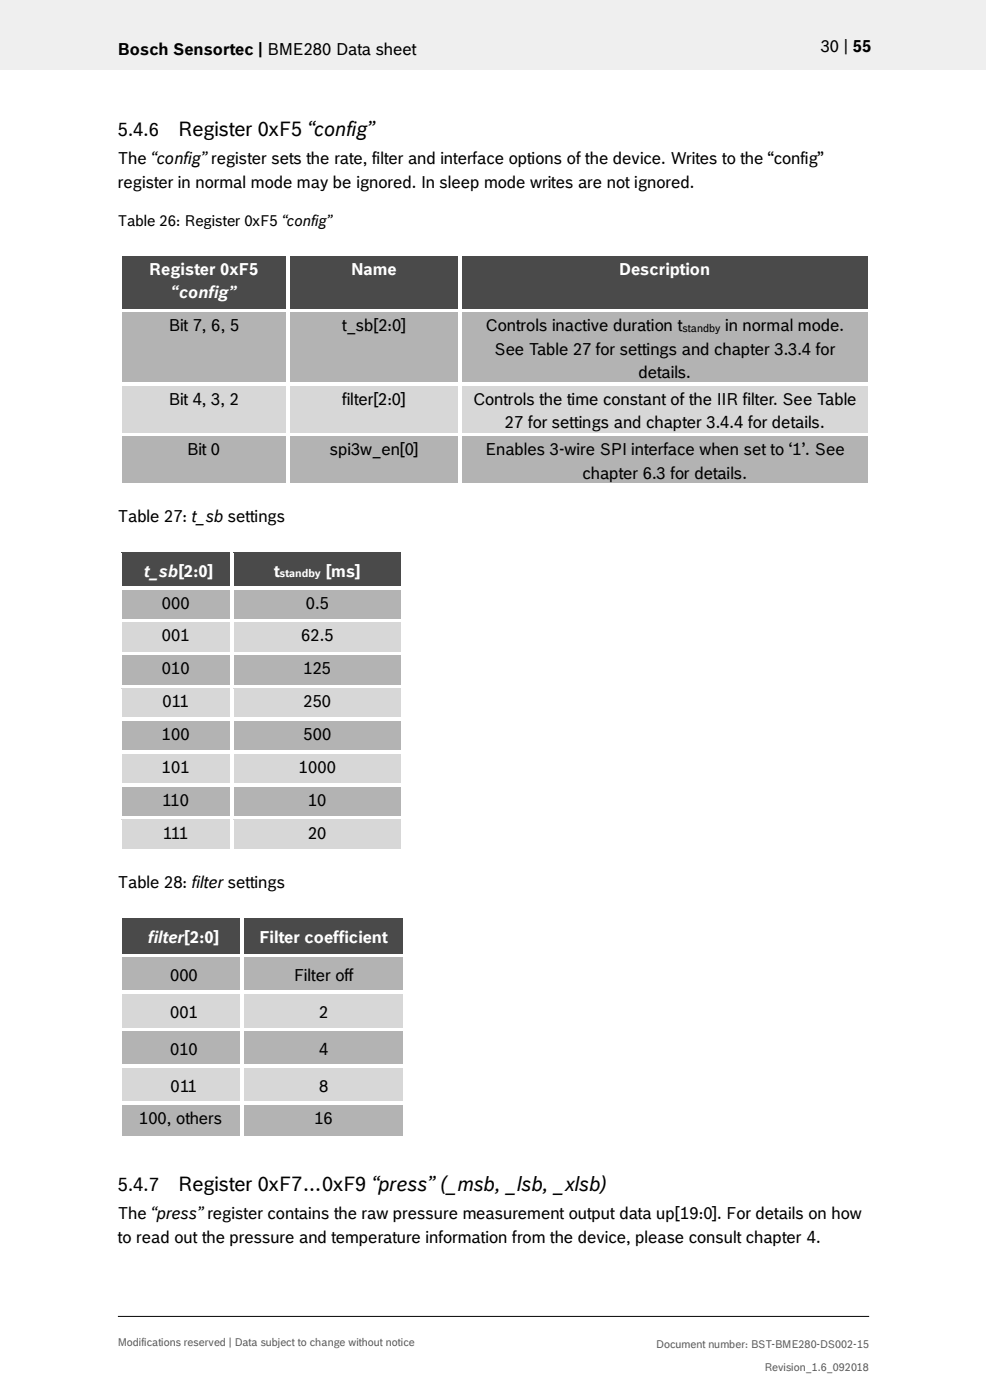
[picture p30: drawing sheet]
<svg xmlns="http://www.w3.org/2000/svg" width="210mm" height="297mm" viewBox="0 0 210 297" stroke-linecap="round" stroke-linejoin="round" font-family="sans-serif">
<defs><g id="words">
<g font-size="4.2">
<text x="37.7" y="29">Register 0xF5 “config”</text>
<text x="37.7" y="252.8">Register 0xF7…0xF9 “press” (_msb, _lsb, _xlsb)</text>
</g>
<g font-size="3.9">
<text x="25" y="29">5.4.6</text>
<text x="25" y="252.8">5.4.7</text>
</g>
<g font-size="3.5">
<text x="25" y="11.6">Bosch Sensortec | BME280 Data sheet</text>
<text x="174.1" y="11">30 | 55</text>
<text x="25" y="34.9">The “config” register sets the rate, filter and interface options of the device. Writes to the “config”</text>
<text x="25" y="39.8">register in normal mode may be ignored. In sleep mode writes are not ignored.</text>
<text x="35.8" y="70.3">Bit 7, 6, 5</text>
<text x="72.6" y="70.3">t_sb[2:0]</text>
<text x="103" y="70.3">Controls inactive duration t</text>
<text x="153.8" y="70.3">in normal mode.</text>
<text x="104.9" y="75.2">See Table 27 for settings and chapter 3.3.4 for</text>
<text x="135.4" y="80.1">details.</text>
<text x="35.8" y="85.9">Bit 4, 3, 2</text>
<text x="72.6" y="85.9">filter[2:0]</text>
<text x="100.3" y="85.9">Controls the time constant of the IIR filter. See Table</text>
<text x="107.1" y="90.8">27 for settings and chapter 3.4.4 for details.</text>
<text x="39.7" y="96.6">Bit 0</text>
<text x="70" y="96.6">spi3w_en[0]</text>
<text x="102.9" y="96.6">Enables 3-wire SPI interface when set to ‘1’. See</text>
<text x="123.6" y="101.5">chapter 6.3 for details.</text>
<text x="25" y="110.8">Table 27: t_sb settings</text>
<text x="34.3" y="129.1">000</text>
<text x="64.9" y="129.1">0.5</text>
<text x="34.3" y="136.1">001</text>
<text x="63.9" y="136.1">62.5</text>
<text x="34.3" y="143.1">010</text>
<text x="64.4" y="143.1">125</text>
<text x="34.5" y="150">011</text>
<text x="64.4" y="150">250</text>
<text x="34.3" y="157">100</text>
<text x="64.4" y="157">500</text>
<text x="34.3" y="164">101</text>
<text x="63.4" y="164">1000</text>
<text x="34.5" y="170.9">110</text>
<text x="65.4" y="170.9">10</text>
<text x="34.6" y="177.9">111</text>
<text x="65.4" y="177.9">20</text>
<text x="25" y="188.4">Table 28: filter settings</text>
<text x="36.1" y="208.1">000</text>
<text x="62.3" y="208.1">Filter off</text>
<text x="36.1" y="216">001</text>
<text x="67.7" y="216">2</text>
<text x="36.1" y="223.8">010</text>
<text x="67.7" y="223.8">4</text>
<text x="36.2" y="231.7">011</text>
<text x="67.7" y="231.7">8</text>
<text x="29.5" y="238.5">100, others</text>
<text x="66.7" y="238.5">16</text>
<text x="25" y="258.7">The “press” register contains the raw pressure measurement output data up[19:0]. For details on how</text>
<text x="25" y="263.6">to read out the pressure and temperature information from the device, please consult chapter 4.</text>
</g>
<g font-size="3.5" fill="#fff">
<text x="31.7" y="58.4">Register 0xF5</text>
<text x="74.6" y="58.4">Name</text>
<text x="131.3" y="58.4">Description</text>
<text x="36.2" y="63.3">“config”</text>
<text x="30.6" y="122.3">t_sb[2:0]</text>
<text x="58.1" y="122.3">t</text>
<text x="69.1" y="122.3">[ms]</text>
<text x="31.5" y="200">filter[2:0]</text>
<text x="55" y="200">Filter coefficient</text>
</g>
<text font-size="3.2" x="25" y="48">Table 26: Register 0xF5 “config”</text>
<text font-size="2.3" x="144.8" y="70.4">standby</text>
<text font-size="2.3" fill="#fff" x="59.3" y="122.5">standby</text>
<g font-size="2.3" fill="#535f6b">
<text x="25" y="285.5">Modifications reserved | Data subject to change without notice</text>
<text x="139.2" y="285.9">Document number: BST-BME280-DS002-15</text>
<text x="162.2" y="290.9">Revision_1.6_092018</text>
</g>
</g></defs>
<path d="M-.1 0h209.2v14.8h-209.2z" fill-rule="evenodd" fill="#efeff0"/>
<path d="M25 279.3h159.4" fill="none" stroke="#000" stroke-width=".21"/>
<g fill="#424c58">
<path d="M25.8 54.4h35v11.1h-35z" fill-rule="evenodd"/>
<path d="M27.3 54.4h32v5h-32z" fill-rule="evenodd"/>
<path d="M27.3 59.4h32v4.9h-32z" fill-rule="evenodd"/>
<path d="M61.6 54.4h35.5v11.1h-35.5z" fill-rule="evenodd"/>
<path d="M63.1 54.4h32.5v5h-32.5z" fill-rule="evenodd"/>
<path d="M97.9 54.4h86.3v11.1h-86.3z" fill-rule="evenodd"/>
<path d="M99.4 54.4h83.3v5h-83.3z" fill-rule="evenodd"/>
</g>
<g fill="#fff">
<path d="M25.1 53.6h.7v.8h-.7z" fill-rule="evenodd"/>
<path d="M25.1 53.6h.7v.8h-.7z" fill-rule="evenodd"/>
<path d="M25.8 53.6h35v.8h-35z" fill-rule="evenodd"/>
</g>
<path d="M25.8 54.4h35" fill="none" stroke="#424c58" stroke-width=".21"/>
<g fill="#fff">
<path d="M60.8 54.4h.8z" fill-rule="evenodd"/>
<path d="M60.8 53.6h.8v.8h-.8z" fill-rule="evenodd"/>
<path d="M61.6 53.6h35.6v.8h-35.6z" fill-rule="evenodd"/>
</g>
<path d="M61.6 54.4h35.6" fill="none" stroke="#424c58" stroke-width=".21"/>
<g fill="#fff">
<path d="M97.2 54.4h.7z" fill-rule="evenodd"/>
<path d="M97.2 53.6h.7v.8h-.7z" fill-rule="evenodd"/>
<path d="M97.9 53.6h86.4v.8h-86.4z" fill-rule="evenodd"/>
</g>
<path d="M97.9 54.4h86.4" fill="none" stroke="#424c58" stroke-width=".21"/>
<g fill="#fff">
<path d="M184.3 53.6h.7v.8h-.7z" fill-rule="evenodd"/>
<path d="M184.3 53.6h.7v.8h-.7z" fill-rule="evenodd"/>
<path d="M25.1 54.4h.7v11.1h-.7z" fill-rule="evenodd"/>
<path d="M60.8 54.4h.8v11.1h-.8z" fill-rule="evenodd"/>
<path d="M97.2 54.4h.7v11.1h-.7z" fill-rule="evenodd"/>
<path d="M184.3 54.4h.7v11.1h-.7z" fill-rule="evenodd"/>
</g>
<g fill="#b2b3b5">
<path d="M25.8 66.3h35v14.9h-35z" fill-rule="evenodd"/>
<path d="M27.3 66.3h32v5h-32z" fill-rule="evenodd"/>
<path d="M61.6 66.3h35.5v14.9h-35.5z" fill-rule="evenodd"/>
<path d="M63.1 66.3h32.5v5h-32.5z" fill-rule="evenodd"/>
<path d="M97.9 66.3h86.3v14.9h-86.3z" fill-rule="evenodd"/>
<path d="M99.4 66.3h83.3v5h-83.3z" fill-rule="evenodd"/>
<path d="M99.4 71.3h83.3v4.9h-83.3z" fill-rule="evenodd"/>
<path d="M99.4 76.2h83.3v5h-83.3z" fill-rule="evenodd"/>
</g>
<g fill="#fff">
<path d="M25.1 65.5h.7v.8h-.7z" fill-rule="evenodd"/>
<path d="M25.8 65.5h35v.8h-35z" fill-rule="evenodd"/>
</g>
<path d="M25.8 66.3h35" fill="none" stroke="#b2b3b5" stroke-width=".21"/>
<g fill="#fff">
<path d="M60.8 65.5h.8v.8h-.8z" fill-rule="evenodd"/>
<path d="M61.6 65.5h35.6v.8h-35.6z" fill-rule="evenodd"/>
</g>
<path d="M61.6 66.3h35.6" fill="none" stroke="#b2b3b5" stroke-width=".21"/>
<g fill="#fff">
<path d="M97.2 65.5h.7v.8h-.7z" fill-rule="evenodd"/>
<path d="M97.9 65.5h86.4v.8h-86.4z" fill-rule="evenodd"/>
</g>
<path d="M97.9 66.3h86.4" fill="none" stroke="#b2b3b5" stroke-width=".21"/>
<g fill="#fff">
<path d="M184.3 65.5h.7v.8h-.7z" fill-rule="evenodd"/>
<path d="M25.1 66.3h.7v14.9h-.7z" fill-rule="evenodd"/>
<path d="M60.8 66.3h.8v14.9h-.8z" fill-rule="evenodd"/>
<path d="M97.2 66.3h.7v14.9h-.7z" fill-rule="evenodd"/>
<path d="M184.3 66.3h.7v14.9h-.7z" fill-rule="evenodd"/>
</g>
<g fill="#d7d7da">
<path d="M25.8 82h35v9.8h-35z" fill-rule="evenodd"/>
<path d="M27.3 82h32v4.9h-32z" fill-rule="evenodd"/>
<path d="M61.6 82h35.5v9.8h-35.5z" fill-rule="evenodd"/>
<path d="M63.1 82h32.5v4.9h-32.5z" fill-rule="evenodd"/>
<path d="M97.9 82h86.3v9.8h-86.3z" fill-rule="evenodd"/>
<path d="M99.4 82h83.3v4.9h-83.3z" fill-rule="evenodd"/>
<path d="M99.4 86.9h83.3v4.9h-83.3z" fill-rule="evenodd"/>
</g>
<g fill="#fff">
<path d="M25.1 81.2h.7v.8h-.7z" fill-rule="evenodd"/>
<path d="M25.8 81.2h35v.7h-35z" fill-rule="evenodd"/>
</g>
<path d="M25.8 81.9h35" fill="none" stroke="#d7d7da" stroke-width=".21"/>
<g fill="#fff">
<path d="M60.8 81.2h.8v.8h-.8z" fill-rule="evenodd"/>
<path d="M61.6 81.2h35.6v.7h-35.6z" fill-rule="evenodd"/>
</g>
<path d="M61.6 81.9h35.6" fill="none" stroke="#d7d7da" stroke-width=".21"/>
<g fill="#fff">
<path d="M97.2 81.2h.7v.8h-.7z" fill-rule="evenodd"/>
<path d="M97.9 81.2h86.4v.7h-86.4z" fill-rule="evenodd"/>
</g>
<path d="M97.9 81.9h86.4" fill="none" stroke="#d7d7da" stroke-width=".21"/>
<g fill="#fff">
<path d="M184.3 81.2h.7v.8h-.7z" fill-rule="evenodd"/>
<path d="M25.1 82h.7v9.8h-.7z" fill-rule="evenodd"/>
<path d="M60.8 82h.8v9.8h-.8z" fill-rule="evenodd"/>
<path d="M97.2 82h.7v9.8h-.7z" fill-rule="evenodd"/>
<path d="M184.3 82h.7v9.8h-.7z" fill-rule="evenodd"/>
</g>
<g fill="#b2b3b5">
<path d="M25.8 92.6h35v9.9h-35z" fill-rule="evenodd"/>
<path d="M27.3 92.6h32v5h-32z" fill-rule="evenodd"/>
<path d="M61.6 92.6h35.5v9.9h-35.5z" fill-rule="evenodd"/>
<path d="M63.1 92.6h32.5v5h-32.5z" fill-rule="evenodd"/>
<path d="M97.9 92.6h86.3v9.9h-86.3z" fill-rule="evenodd"/>
<path d="M99.4 92.6h83.3v5h-83.3z" fill-rule="evenodd"/>
<path d="M99.4 97.6h83.3v4.9h-83.3z" fill-rule="evenodd"/>
</g>
<g fill="#fff">
<path d="M25.1 91.8h.7v.8h-.7z" fill-rule="evenodd"/>
<path d="M25.8 91.8h35v.8h-35z" fill-rule="evenodd"/>
</g>
<path d="M25.8 92.6h35" fill="none" stroke="#b2b3b5" stroke-width=".21"/>
<g fill="#fff">
<path d="M60.8 91.8h.8v.8h-.8z" fill-rule="evenodd"/>
<path d="M61.6 91.8h35.6v.8h-35.6z" fill-rule="evenodd"/>
</g>
<path d="M61.6 92.6h35.6" fill="none" stroke="#b2b3b5" stroke-width=".21"/>
<g fill="#fff">
<path d="M97.2 91.8h.7v.8h-.7z" fill-rule="evenodd"/>
<path d="M97.9 91.8h86.4v.8h-86.4z" fill-rule="evenodd"/>
</g>
<path d="M97.9 92.6h86.4" fill="none" stroke="#b2b3b5" stroke-width=".21"/>
<g fill="#fff">
<path d="M184.3 91.8h.7v.8h-.7z" fill-rule="evenodd"/>
<path d="M25.1 92.6h.7v9.9h-.7z" fill-rule="evenodd"/>
<path d="M25.1 102.5h.7v.8h-.7z" fill-rule="evenodd"/>
<path d="M25.1 102.5h.7v.8h-.7z" fill-rule="evenodd"/>
<path d="M25.8 102.5h35v.8h-35z" fill-rule="evenodd"/>
<path d="M60.8 92.6h.8v9.9h-.8z" fill-rule="evenodd"/>
<path d="M60.8 102.5h.8v.8h-.8z" fill-rule="evenodd"/>
<path d="M61.6 102.5h35.6v.8h-35.6z" fill-rule="evenodd"/>
<path d="M97.2 92.6h.7v9.9h-.7z" fill-rule="evenodd"/>
<path d="M97.2 102.5h.7v.8h-.7z" fill-rule="evenodd"/>
<path d="M97.9 102.5h86.4v.8h-86.4z" fill-rule="evenodd"/>
<path d="M184.3 92.6h.7v9.9h-.7z" fill-rule="evenodd"/>
<path d="M184.3 102.5h.7v.8h-.7z" fill-rule="evenodd"/>
<path d="M184.3 102.5h.7v.8h-.7z" fill-rule="evenodd"/>
</g>
<g fill="#424c58">
<path d="M25.8 117.3h23v7.1h-23z" fill-rule="evenodd"/>
<path d="M27.3 117.3h20v7.1h-20z" fill-rule="evenodd"/>
<path d="M49.5 117.3h35.6v7.1h-35.6z" fill-rule="evenodd"/>
<path d="M51.1 117.3h32.5v7.1h-32.5z" fill-rule="evenodd"/>
</g>
<g fill="#fff">
<path d="M25.1 116.5h.7v.8h-.7z" fill-rule="evenodd"/>
<path d="M25.1 116.5h.7v.8h-.7z" fill-rule="evenodd"/>
<path d="M25.8 116.5h23v.8h-23z" fill-rule="evenodd"/>
</g>
<path d="M25.8 117.3h23" fill="none" stroke="#424c58" stroke-width=".21"/>
<g fill="#fff">
<path d="M48.8 117.3h.7z" fill-rule="evenodd"/>
<path d="M48.8 116.5h.7v.8h-.7z" fill-rule="evenodd"/>
<path d="M49.5 116.5h35.6v.8h-35.6z" fill-rule="evenodd"/>
</g>
<path d="M49.5 117.3h35.6" fill="none" stroke="#424c58" stroke-width=".21"/>
<g fill="#fff">
<path d="M85.1 116.5h.8v.8h-.8z" fill-rule="evenodd"/>
<path d="M85.1 116.5h.8v.8h-.8z" fill-rule="evenodd"/>
<path d="M25.1 117.3h.7v7.1h-.7z" fill-rule="evenodd"/>
<path d="M48.8 117.3h.7v7.1h-.7z" fill-rule="evenodd"/>
<path d="M85.1 117.3h.8v7.1h-.8z" fill-rule="evenodd"/>
</g>
<g fill="#b2b3b5">
<path d="M25.8 125.2h23v6.1h-23z" fill-rule="evenodd"/>
<path d="M27.3 125.2h20v4.9h-20z" fill-rule="evenodd"/>
<path d="M49.5 125.2h35.6v6.1h-35.6z" fill-rule="evenodd"/>
<path d="M51.1 125.2h32.5v4.9h-32.5z" fill-rule="evenodd"/>
</g>
<g fill="#fff">
<path d="M25.1 124.4h.7v.8h-.7z" fill-rule="evenodd"/>
<path d="M25.8 124.4h23v.8h-23z" fill-rule="evenodd"/>
</g>
<path d="M25.8 125.2h23" fill="none" stroke="#b2b3b5" stroke-width=".21"/>
<g fill="#fff">
<path d="M48.8 124.4h.7v.8h-.7z" fill-rule="evenodd"/>
<path d="M49.5 124.4h35.6v.8h-35.6z" fill-rule="evenodd"/>
</g>
<path d="M49.5 125.2h35.6" fill="none" stroke="#b2b3b5" stroke-width=".21"/>
<g fill="#fff">
<path d="M85.1 124.4h.8v.8h-.8z" fill-rule="evenodd"/>
<path d="M25.1 125.2h.7v6.1h-.7z" fill-rule="evenodd"/>
<path d="M48.8 125.2h.7v6.1h-.7z" fill-rule="evenodd"/>
<path d="M85.1 125.2h.8v6.1h-.8z" fill-rule="evenodd"/>
</g>
<g fill="#d7d7da">
<path d="M25.8 132.1h23v6.2h-23z" fill-rule="evenodd"/>
<path d="M27.3 132.1h20v5h-20z" fill-rule="evenodd"/>
<path d="M49.5 132.1h35.6v6.2h-35.6z" fill-rule="evenodd"/>
<path d="M51.1 132.1h32.5v5h-32.5z" fill-rule="evenodd"/>
</g>
<g fill="#fff">
<path d="M25.1 131.3h.7v.8h-.7z" fill-rule="evenodd"/>
<path d="M25.8 131.3h23v.8h-23z" fill-rule="evenodd"/>
</g>
<path d="M25.8 132.1h23" fill="none" stroke="#d7d7da" stroke-width=".21"/>
<g fill="#fff">
<path d="M48.8 131.3h.7v.8h-.7z" fill-rule="evenodd"/>
<path d="M49.5 131.3h35.6v.8h-35.6z" fill-rule="evenodd"/>
</g>
<path d="M49.5 132.1h35.6" fill="none" stroke="#d7d7da" stroke-width=".21"/>
<g fill="#fff">
<path d="M85.1 131.3h.8v.8h-.8z" fill-rule="evenodd"/>
<path d="M25.1 132.1h.7v6.2h-.7z" fill-rule="evenodd"/>
<path d="M48.8 132.1h.7v6.2h-.7z" fill-rule="evenodd"/>
<path d="M85.1 132.1h.8v6.2h-.8z" fill-rule="evenodd"/>
</g>
<g fill="#b2b3b5">
<path d="M25.8 139.1h23v6.2h-23z" fill-rule="evenodd"/>
<path d="M27.3 139.1h20v4.9h-20z" fill-rule="evenodd"/>
<path d="M49.5 139.1h35.6v6.2h-35.6z" fill-rule="evenodd"/>
<path d="M51.1 139.1h32.5v4.9h-32.5z" fill-rule="evenodd"/>
</g>
<g fill="#fff">
<path d="M25.1 138.3h.7v.8h-.7z" fill-rule="evenodd"/>
<path d="M25.8 138.3h23v.8h-23z" fill-rule="evenodd"/>
</g>
<path d="M25.8 139.1h23" fill="none" stroke="#b2b3b5" stroke-width=".21"/>
<g fill="#fff">
<path d="M48.8 138.3h.7v.8h-.7z" fill-rule="evenodd"/>
<path d="M49.5 138.3h35.6v.8h-35.6z" fill-rule="evenodd"/>
</g>
<path d="M49.5 139.1h35.6" fill="none" stroke="#b2b3b5" stroke-width=".21"/>
<g fill="#fff">
<path d="M85.1 138.3h.8v.8h-.8z" fill-rule="evenodd"/>
<path d="M25.1 139.1h.7v6.2h-.7z" fill-rule="evenodd"/>
<path d="M48.8 139.1h.7v6.2h-.7z" fill-rule="evenodd"/>
<path d="M85.1 139.1h.8v6.2h-.8z" fill-rule="evenodd"/>
</g>
<g fill="#d7d7da">
<path d="M25.8 146.1h23v6.1h-23z" fill-rule="evenodd"/>
<path d="M27.3 146.1h20v4.9h-20z" fill-rule="evenodd"/>
<path d="M49.5 146.1h35.6v6.1h-35.6z" fill-rule="evenodd"/>
<path d="M51.1 146.1h32.5v4.9h-32.5z" fill-rule="evenodd"/>
</g>
<g fill="#fff">
<path d="M25.1 145.3h.7v.8h-.7z" fill-rule="evenodd"/>
<path d="M25.8 145.3h23v.8h-23z" fill-rule="evenodd"/>
</g>
<path d="M25.8 146.1h23" fill="none" stroke="#d7d7da" stroke-width=".21"/>
<g fill="#fff">
<path d="M48.8 145.3h.7v.8h-.7z" fill-rule="evenodd"/>
<path d="M49.5 145.3h35.6v.8h-35.6z" fill-rule="evenodd"/>
</g>
<path d="M49.5 146.1h35.6" fill="none" stroke="#d7d7da" stroke-width=".21"/>
<g fill="#fff">
<path d="M85.1 145.3h.8v.8h-.8z" fill-rule="evenodd"/>
<path d="M25.1 146.1h.7v6.1h-.7z" fill-rule="evenodd"/>
<path d="M48.8 146.1h.7v6.1h-.7z" fill-rule="evenodd"/>
<path d="M85.1 146.1h.8v6.1h-.8z" fill-rule="evenodd"/>
</g>
<g fill="#b2b3b5">
<path d="M25.8 153.1h23v6.1h-23z" fill-rule="evenodd"/>
<path d="M27.3 153.1h20v4.9h-20z" fill-rule="evenodd"/>
<path d="M49.5 153.1h35.6v6.1h-35.6z" fill-rule="evenodd"/>
<path d="M51.1 153.1h32.5v4.9h-32.5z" fill-rule="evenodd"/>
</g>
<g fill="#fff">
<path d="M25.1 152.2h.7v.9h-.7z" fill-rule="evenodd"/>
<path d="M25.8 152.2h23v.8h-23z" fill-rule="evenodd"/>
</g>
<path d="M25.8 153h23" fill="none" stroke="#b2b3b5" stroke-width=".21"/>
<g fill="#fff">
<path d="M48.8 152.2h.7v.9h-.7z" fill-rule="evenodd"/>
<path d="M49.5 152.2h35.6v.8h-35.6z" fill-rule="evenodd"/>
</g>
<path d="M49.5 153h35.6" fill="none" stroke="#b2b3b5" stroke-width=".21"/>
<g fill="#fff">
<path d="M85.1 152.2h.8v.9h-.8z" fill-rule="evenodd"/>
<path d="M25.1 153.1h.7v6.1h-.7z" fill-rule="evenodd"/>
<path d="M48.8 153.1h.7v6.1h-.7z" fill-rule="evenodd"/>
<path d="M85.1 153.1h.8v6.1h-.8z" fill-rule="evenodd"/>
</g>
<g fill="#d7d7da">
<path d="M25.8 160h23v6.2h-23z" fill-rule="evenodd"/>
<path d="M27.3 160h20v4.9h-20z" fill-rule="evenodd"/>
<path d="M49.5 160h35.6v6.2h-35.6z" fill-rule="evenodd"/>
<path d="M51.1 160h32.5v4.9h-32.5z" fill-rule="evenodd"/>
</g>
<g fill="#fff">
<path d="M25.1 159.2h.7v.8h-.7z" fill-rule="evenodd"/>
<path d="M25.8 159.2h23v.8h-23z" fill-rule="evenodd"/>
</g>
<path d="M25.8 160h23" fill="none" stroke="#d7d7da" stroke-width=".21"/>
<g fill="#fff">
<path d="M48.8 159.2h.7v.8h-.7z" fill-rule="evenodd"/>
<path d="M49.5 159.2h35.6v.8h-35.6z" fill-rule="evenodd"/>
</g>
<path d="M49.5 160h35.6" fill="none" stroke="#d7d7da" stroke-width=".21"/>
<g fill="#fff">
<path d="M85.1 159.2h.8v.8h-.8z" fill-rule="evenodd"/>
<path d="M25.1 160h.7v6.2h-.7z" fill-rule="evenodd"/>
<path d="M48.8 160h.7v6.2h-.7z" fill-rule="evenodd"/>
<path d="M85.1 160h.8v6.2h-.8z" fill-rule="evenodd"/>
</g>
<g fill="#b2b3b5">
<path d="M25.8 167h23v6.2h-23z" fill-rule="evenodd"/>
<path d="M27.3 167h20v4.9h-20z" fill-rule="evenodd"/>
<path d="M49.5 167h35.6v6.2h-35.6z" fill-rule="evenodd"/>
<path d="M51.1 167h32.5v4.9h-32.5z" fill-rule="evenodd"/>
</g>
<g fill="#fff">
<path d="M25.1 166.2h.7v.8h-.7z" fill-rule="evenodd"/>
<path d="M25.8 166.2h23v.7h-23z" fill-rule="evenodd"/>
</g>
<path d="M25.8 167h23" fill="none" stroke="#b2b3b5" stroke-width=".21"/>
<g fill="#fff">
<path d="M48.8 166.2h.7v.8h-.7z" fill-rule="evenodd"/>
<path d="M49.5 166.2h35.6v.7h-35.6z" fill-rule="evenodd"/>
</g>
<path d="M49.5 167h35.6" fill="none" stroke="#b2b3b5" stroke-width=".21"/>
<g fill="#fff">
<path d="M85.1 166.2h.8v.8h-.8z" fill-rule="evenodd"/>
<path d="M25.1 167h.7v6.2h-.7z" fill-rule="evenodd"/>
<path d="M48.8 167h.7v6.2h-.7z" fill-rule="evenodd"/>
<path d="M85.1 167h.8v6.2h-.8z" fill-rule="evenodd"/>
</g>
<g fill="#d7d7da">
<path d="M25.8 174h23v6.2h-23z" fill-rule="evenodd"/>
<path d="M27.3 174h20v4.9h-20z" fill-rule="evenodd"/>
<path d="M49.5 174h35.6v6.2h-35.6z" fill-rule="evenodd"/>
<path d="M51.1 174h32.5v4.9h-32.5z" fill-rule="evenodd"/>
</g>
<g fill="#fff">
<path d="M25.1 173.2h.7v.8h-.7z" fill-rule="evenodd"/>
<path d="M25.8 173.2h23v.7h-23z" fill-rule="evenodd"/>
</g>
<path d="M25.8 174h23" fill="none" stroke="#d7d7da" stroke-width=".21"/>
<g fill="#fff">
<path d="M48.8 173.2h.7v.8h-.7z" fill-rule="evenodd"/>
<path d="M49.5 173.2h35.6v.7h-35.6z" fill-rule="evenodd"/>
</g>
<path d="M49.5 174h35.6" fill="none" stroke="#d7d7da" stroke-width=".21"/>
<g fill="#fff">
<path d="M85.1 173.2h.8v.8h-.8z" fill-rule="evenodd"/>
<path d="M25.1 174h.7v6.2h-.7z" fill-rule="evenodd"/>
<path d="M25.1 180.2h.7v.7h-.7z" fill-rule="evenodd"/>
<path d="M25.1 180.2h.7v.7h-.7z" fill-rule="evenodd"/>
<path d="M25.8 180.2h23v.7h-23z" fill-rule="evenodd"/>
<path d="M48.8 174h.7v6.2h-.7z" fill-rule="evenodd"/>
<path d="M48.8 180.2h.7v.7h-.7z" fill-rule="evenodd"/>
<path d="M49.5 180.2h35.6v.7h-35.6z" fill-rule="evenodd"/>
<path d="M85.1 174h.8v6.2h-.8z" fill-rule="evenodd"/>
<path d="M85.1 180.2h.8v.7h-.8z" fill-rule="evenodd"/>
<path d="M85.1 180.2h.8v.7h-.8z" fill-rule="evenodd"/>
</g>
<g fill="#424c58">
<path d="M25.8 195h25.1v7.3h-25.1z" fill-rule="evenodd"/>
<path d="M27.3 195h22.1v7h-22.1z" fill-rule="evenodd"/>
<path d="M51.7 195h33.9v7.3h-33.9z" fill-rule="evenodd"/>
<path d="M53.3 195h30.7v7h-30.7z" fill-rule="evenodd"/>
</g>
<g fill="#fff">
<path d="M25.1 194.2h.7v.8h-.7z" fill-rule="evenodd"/>
<path d="M25.1 194.2h.7v.7h-.7z" fill-rule="evenodd"/>
<path d="M25.8 194.2h25.2v.7h-25.2z" fill-rule="evenodd"/>
</g>
<path d="M25.8 194.9h25.2" fill="none" stroke="#424c58" stroke-width=".21"/>
<g fill="#fff">
<path d="M51 194.9l.7 .1z" fill-rule="evenodd"/>
<path d="M51 194.2h.7v.7h-.7z" fill-rule="evenodd"/>
<path d="M51.7 194.2h33.9v.7h-33.9z" fill-rule="evenodd"/>
</g>
<path d="M51.7 194.9h33.9" fill="none" stroke="#424c58" stroke-width=".21"/>
<g fill="#fff">
<path d="M85.6 194.2h.7v.8h-.7z" fill-rule="evenodd"/>
<path d="M85.6 194.2h.7v.7h-.7z" fill-rule="evenodd"/>
<path d="M25.1 195h.7v7.3h-.7z" fill-rule="evenodd"/>
<path d="M51 195h.7v7.3h-.7z" fill-rule="evenodd"/>
<path d="M85.6 195h.7v7.3h-.7z" fill-rule="evenodd"/>
</g>
<g fill="#b2b3b5">
<path d="M25.8 203.1h25.1v7.1h-25.1z" fill-rule="evenodd"/>
<path d="M27.3 203.1h22.1v7.1h-22.1z" fill-rule="evenodd"/>
<path d="M51.7 203.1h33.9v7.1h-33.9z" fill-rule="evenodd"/>
<path d="M53.3 203.1h30.7v7.1h-30.7z" fill-rule="evenodd"/>
</g>
<g fill="#fff">
<path d="M25.1 202.3h.7v.8h-.7z" fill-rule="evenodd"/>
<path d="M25.8 202.3h25.2v.8h-25.2z" fill-rule="evenodd"/>
</g>
<path d="M25.8 203.1h25.2" fill="none" stroke="#b2b3b5" stroke-width=".21"/>
<g fill="#fff">
<path d="M51 202.3h.7v.8h-.7z" fill-rule="evenodd"/>
<path d="M51.7 202.3h33.9v.8h-33.9z" fill-rule="evenodd"/>
</g>
<path d="M51.7 203.1h33.9" fill="none" stroke="#b2b3b5" stroke-width=".21"/>
<g fill="#fff">
<path d="M85.6 202.3h.7v.8h-.7z" fill-rule="evenodd"/>
<path d="M25.1 203.1h.7v7.1h-.7z" fill-rule="evenodd"/>
<path d="M51 203.1h.7v7.1h-.7z" fill-rule="evenodd"/>
<path d="M85.6 203.1h.7v7.1h-.7z" fill-rule="evenodd"/>
</g>
<g fill="#d7d7da">
<path d="M25.8 211h25.1v7h-25.1z" fill-rule="evenodd"/>
<path d="M27.3 211h22.1v7h-22.1z" fill-rule="evenodd"/>
<path d="M51.7 211h33.9v7h-33.9z" fill-rule="evenodd"/>
<path d="M53.3 211h30.7v7h-30.7z" fill-rule="evenodd"/>
</g>
<g fill="#fff">
<path d="M25.1 210.2h.7v.8h-.7z" fill-rule="evenodd"/>
<path d="M25.8 210.2h25.2v.7h-25.2z" fill-rule="evenodd"/>
</g>
<path d="M25.8 211h25.2" fill="none" stroke="#d7d7da" stroke-width=".21"/>
<g fill="#fff">
<path d="M51 210.2h.7v.8h-.7z" fill-rule="evenodd"/>
<path d="M51.7 210.2h33.9v.7h-33.9z" fill-rule="evenodd"/>
</g>
<path d="M51.7 211h33.9" fill="none" stroke="#d7d7da" stroke-width=".21"/>
<g fill="#fff">
<path d="M85.6 210.2h.7v.8h-.7z" fill-rule="evenodd"/>
<path d="M25.1 211h.7v7h-.7z" fill-rule="evenodd"/>
<path d="M51 211h.7v7h-.7z" fill-rule="evenodd"/>
<path d="M85.6 211h.7v7h-.7z" fill-rule="evenodd"/>
</g>
<g fill="#b2b3b5">
<path d="M25.8 218.8h25.1v7.1h-25.1z" fill-rule="evenodd"/>
<path d="M27.3 218.8h22.1v7.1h-22.1z" fill-rule="evenodd"/>
<path d="M51.7 218.8h33.9v7.1h-33.9z" fill-rule="evenodd"/>
<path d="M53.3 218.8h30.7v7.1h-30.7z" fill-rule="evenodd"/>
</g>
<g fill="#fff">
<path d="M25.1 218h.7v.8h-.7z" fill-rule="evenodd"/>
<path d="M25.8 218h25.2v.8h-25.2z" fill-rule="evenodd"/>
</g>
<path d="M25.8 218.8h25.2" fill="none" stroke="#b2b3b5" stroke-width=".21"/>
<g fill="#fff">
<path d="M51 218h.7v.8h-.7z" fill-rule="evenodd"/>
<path d="M51.7 218h33.9v.8h-33.9z" fill-rule="evenodd"/>
</g>
<path d="M51.7 218.8h33.9" fill="none" stroke="#b2b3b5" stroke-width=".21"/>
<g fill="#fff">
<path d="M85.6 218h.7v.8h-.7z" fill-rule="evenodd"/>
<path d="M25.1 218.8h.7v7.1h-.7z" fill-rule="evenodd"/>
<path d="M51 218.8h.7v7.1h-.7z" fill-rule="evenodd"/>
<path d="M85.6 218.8h.7v7.1h-.7z" fill-rule="evenodd"/>
</g>
<g fill="#d7d7da">
<path d="M25.8 226.7h25.1v7h-25.1z" fill-rule="evenodd"/>
<path d="M27.3 226.7h22.1v7h-22.1z" fill-rule="evenodd"/>
<path d="M51.7 226.7h33.9v7h-33.9z" fill-rule="evenodd"/>
<path d="M53.3 226.7h30.7v7h-30.7z" fill-rule="evenodd"/>
</g>
<g fill="#fff">
<path d="M25.1 225.9h.7v.8h-.7z" fill-rule="evenodd"/>
<path d="M25.8 225.9h25.2v.7h-25.2z" fill-rule="evenodd"/>
</g>
<path d="M25.8 226.7h25.2" fill="none" stroke="#d7d7da" stroke-width=".21"/>
<g fill="#fff">
<path d="M51 225.9h.7v.8h-.7z" fill-rule="evenodd"/>
<path d="M51.7 225.9h33.9v.7h-33.9z" fill-rule="evenodd"/>
</g>
<path d="M51.7 226.7h33.9" fill="none" stroke="#d7d7da" stroke-width=".21"/>
<g fill="#fff">
<path d="M85.6 225.9h.7v.8h-.7z" fill-rule="evenodd"/>
<path d="M25.1 226.7h.7v7h-.7z" fill-rule="evenodd"/>
<path d="M51 226.7h.7v7h-.7z" fill-rule="evenodd"/>
<path d="M85.6 226.7h.7v7h-.7z" fill-rule="evenodd"/>
</g>
<g fill="#b2b3b5">
<path d="M25.8 234.5h25.1v6.5h-25.1z" fill-rule="evenodd"/>
<path d="M27.3 234.5h22.1v5h-22.1z" fill-rule="evenodd"/>
<path d="M51.7 234.5h33.9v6.5h-33.9z" fill-rule="evenodd"/>
<path d="M53.3 234.5h30.7v5h-30.7z" fill-rule="evenodd"/>
</g>
<g fill="#fff">
<path d="M25.1 233.7h.7v.8h-.7z" fill-rule="evenodd"/>
<path d="M25.8 233.7h25.2v.8h-25.2z" fill-rule="evenodd"/>
</g>
<path d="M25.8 234.5h25.2" fill="none" stroke="#b2b3b5" stroke-width=".21"/>
<g fill="#fff">
<path d="M51 233.7h.7v.8h-.7z" fill-rule="evenodd"/>
<path d="M51.7 233.7h33.9v.8h-33.9z" fill-rule="evenodd"/>
</g>
<path d="M51.7 234.5h33.9" fill="none" stroke="#b2b3b5" stroke-width=".21"/>
<g fill="#fff">
<path d="M85.6 233.7h.7v.8h-.7z" fill-rule="evenodd"/>
<path d="M25.1 234.5h.7v6.5h-.7z" fill-rule="evenodd"/>
<path d="M25.1 241h.7v.8h-.7z" fill-rule="evenodd"/>
<path d="M25.1 241h.7v.8h-.7z" fill-rule="evenodd"/>
<path d="M25.8 241h25.2v.8h-25.2z" fill-rule="evenodd"/>
<path d="M51 234.5h.7v6.5h-.7z" fill-rule="evenodd"/>
<path d="M51 241h.7v.8h-.7z" fill-rule="evenodd"/>
<path d="M51.7 241h33.9v.8h-33.9z" fill-rule="evenodd"/>
<path d="M85.6 234.5h.7v6.5h-.7z" fill-rule="evenodd"/>
<path d="M85.6 241h.7v.8h-.7z" fill-rule="evenodd"/>
<path d="M85.6 241h.7v.8h-.7z" fill-rule="evenodd"/>
</g>
<use href="#words"/>
</svg>
